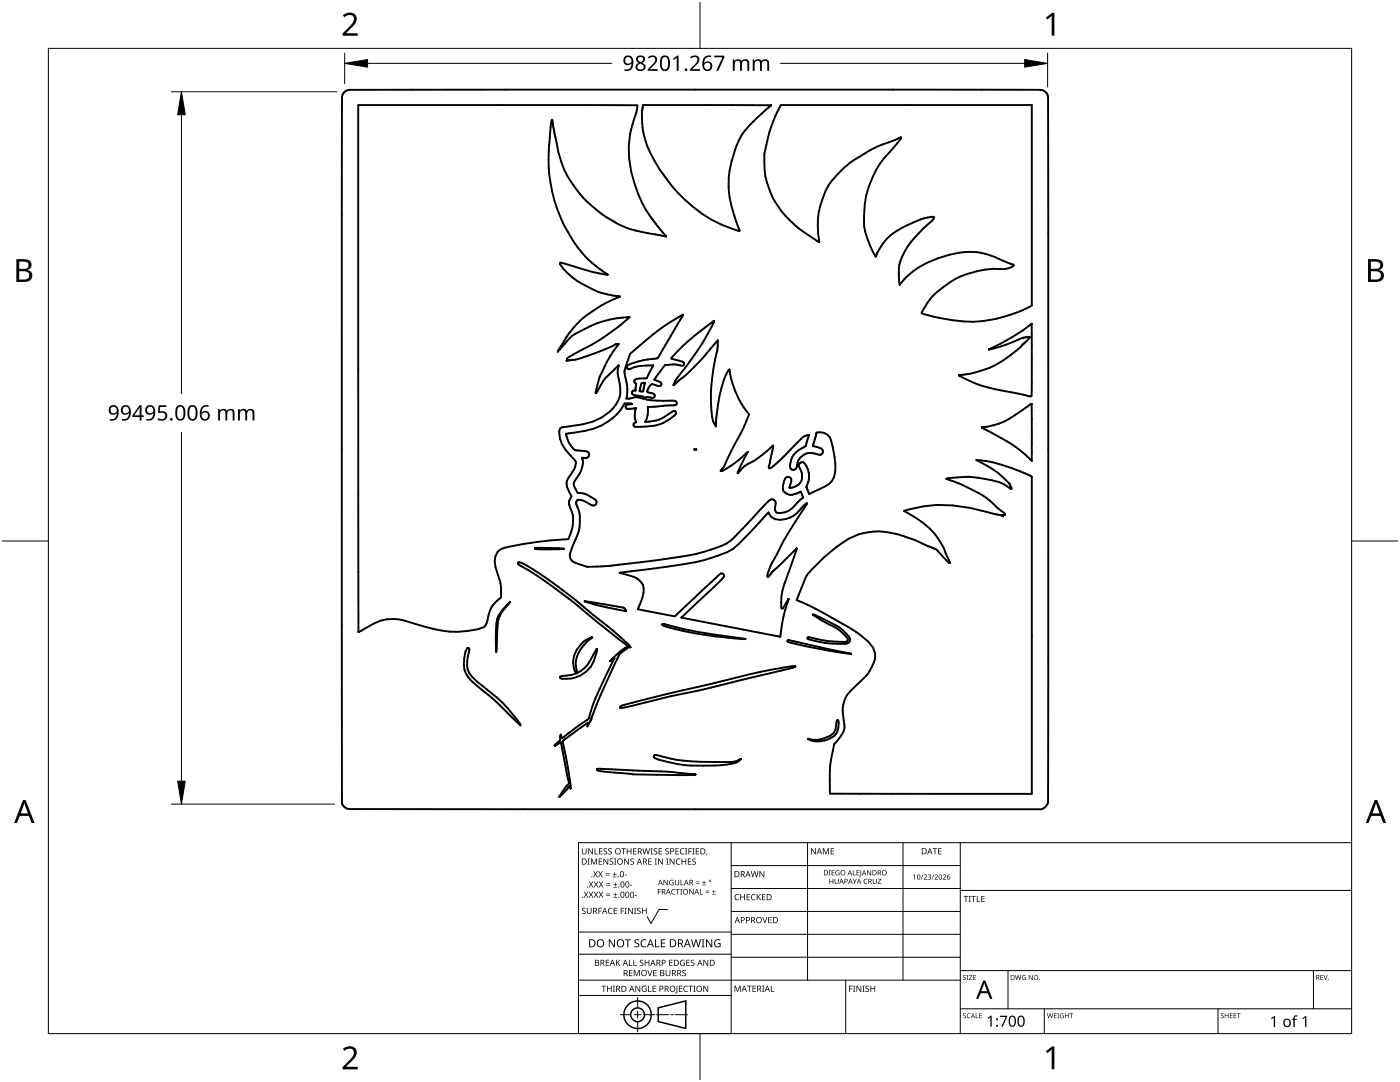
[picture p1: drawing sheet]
<svg xmlns="http://www.w3.org/2000/svg" width="279mm" height="216mm" viewBox="0 0 279 216" stroke-linecap="round" stroke-linejoin="round" font-family="sans-serif">
<g fill="none" stroke="#000" stroke-width=".38">
<path d="M68.8 18.3l1-.4h137.7a1.6 1.6 0 0 1 1.7 1.5v140.6l-.5 .9-.8 .6-138.2-.1a1.58 1.58 0 0 1-1.5-1.3l.1-140.8 .1-.4zM110.2 23.9l-.4 2.3a33.3 33.3 0 0 0 1.7 16.3 24.1 24.1 0 0 0 9.8 12.3M110.2 23.9h.1M110.2 23.9l.6 3.5a22.5 22.5 0 0 0 13.5 17.7 43.9 43.9 0 0 0 8 2l.6 .1M127 22.5l.2-1.4-.1-.1h-55.6v105.1M127 22.5a20.1 20.1 0 0 0 .4 16.3 32.1 32.1 0 0 0 5.4 8.2l.1 .2M153.9 21h-25.6v.3a16.1 16.1 0 0 0 2.3 10.7 33 33 0 0 0 11.4 11.8 27.9 27.9 0 0 0 5.5 2.3l.1-.1a30.2 30.2 0 0 1-2.2-8.8 19.8 19.8 0 0 1 3.2-11l1.7-1.9 3.6-3.3M153.9 21h.1M121.2 58.7l2.5 .5M121.3 54.8h-.1a50.5 50.5 0 0 1-9.3-2.4l-.1 .1a11.5 11.5 0 0 0 5.5 4.7 11.9 11.9 0 0 0 3.9 1.5M121.3 54.8h.1M123.7 59.2h-.1a24.2 24.2 0 0 0-9.2 6.3l-1.3 1.7-1.8 2.9"/>
<path d="M123.7 59.2h.1M132.9 47.2h.1M156.8 43.1a26.1 26.1 0 0 0 6.6 5.2M156.8 43.1a16.1 16.1 0 0 1-3.5-15.8 27.1 27.1 0 0 1 2.5-6.3h50.1v40a26.4 26.4 0 0 1-20.7 1.9l-1.2-.4a11.6 11.6 0 0 1 4.2-5.2 18.3 18.3 0 0 1 12.5-3.6l1-.3 .6-.4M163.5 48.3h-.1M163.5 48.3a15.5 15.5 0 0 1 6.4-16l1.2-.8a34.2 34.2 0 0 1 8.8-4l-1.6 2.1a18.6 18.6 0 0 0-5.6 16.6l.9 2.6 1.2 2.4M174.8 51.2h.1M186.2 43.2l-.4 .1a20.2 20.2 0 0 0-8.8 4.3 10.9 10.9 0 0 0-2.2 3.6M186.2 43.2l.2 .1-.2 .5a29 29 0 0 0-5.6 6.4 8.8 8.8 0 0 0-1 6.6 14.8 14.8 0 0 1 7.5-5.2 15.2 15.2 0 0 1 9.7-.9l1.8 .6 3.6 1.5 .1 .2M186.2 43.2h.1M111.3 70.1h.1M111.4 70.1h-.1"/>
<path d="M113.1 72h.1M113.1 72l1.4-.2a56.6 56.6 0 0 0 8.7-3.2h.3a22 22 0 0 0-4.6 9.8M113.2 71.8l-.1 .1M113.2 71.8h.1M113.2 71.7l.1 .1M113.3 71.8h.1M118.9 78.4v.1M123.4 72.9l-.3 .3a14.6 14.6 0 0 0-4.2 5.3M123.4 72.9h.1M123.5 72.9h.1M123.5 72.9l-.1 .5a5.8 5.8 0 0 0 .3 3.2 5.3 5.3 0 0 1-2.1 5.6 13.1 13.1 0 0 1-8 2.9l-1 .1a.89 .89 0 0 0-1 1.2 6.4 6.4 0 0 0 2.3 4.5l.8 .8a1.56 1.56 0 0 1-.2 2.1l-.6 .9a2.57 2.57 0 0 0-.3 3.4l.5 .9a2.08 2.08 0 0 0-.2 2.6 7.1 7.1 0 0 1-.5 6h-1a59.9 59.9 0 0 0-12.3 1.9 2.78 2.78 0 0 0-1.2 3.6l.5 1.6a9.2 9.2 0 0 1 .6 4.5 5.8 5.8 0 0 0-2.7 4.6l-.5 1.1-.3 .2a17.9 17.9 0 0 1-11.5 0l-2.1-.6a9.9 9.9 0 0 0-8.3-.1l-3.1 1.7M125.6 63.3h.1"/>
<path d="M125.6 63.3a21 21 0 0 0-11.9 4.1l-2.3 2.7M125.6 63.3a46.9 46.9 0 0 1-11.2 7.4l-1.2 .8v.2M126.6 76l.4 .6-.2 1.3M126.6 76h.1M126.8 77.9h-.3a.43 .43 0 0 0-.4 .4 .43 .43 0 0 0 .2 .4l.4 .2M126.8 77.9h.1M127.6 78l.7 .1M127.6 78h.1M128.3 78.1h.1M128.7 76.4h.1M128.7 76.4h-.2a.45 .45 0 0 0-.6 .3l-.3 1.3M128.7 76.4l-.4 1.7"/>
<path d="M130.4 72.9h.1M130.4 72.9l-1.3 2.6a4.4 4.4 0 0 0-2.4 .3l-.1 .2M130.6 75.8h.1M130.6 75.7v.1M130.6 75.8l1.3 .6a.43 .43 0 0 1-.2 .6l-1.6-.4-.2 .2-.5 .6-.2 .7 .1 .2 .7 .1a.53 .53 0 0 1 .7 .7 .53 .53 0 0 1-.9 .2h-.9l-.1 .3a21.4 21.4 0 0 0 5.9 .4 .46 .46 0 0 1 .4 .5 .46 .46 0 0 1-.6 .4l-5.2 .3a5 5 0 0 1-.5 3M134.4 76.8h.1M134.5 76.8h-.1M134.5 76.8a46.3 46.3 0 0 0 8.5-8.6l.3-.3a16.1 16.1 0 0 1-.8 5 30.7 30.7 0 0 0-.2 11.1l.6 1.1M136.3 62.8l-.2 .1a43.7 43.7 0 0 0-7.1 4.9l-3.2 2.8-.6 1.6a4.5 4.5 0 0 0-.2 4l.2 1.4-.2 1.9h.6a3.4 3.4 0 0 1 2.9 .1l-.1-.5-1.7-.2M136.3 62.8h.1M136.3 62.9l-5 8.5a20.8 20.8 0 0 0-6 1.5l-.2 .3 .2 .4a1.37 1.37 0 0 0 1.2-.3l1.5-.3 2.4-.1M136.3 62.8v.1"/>
<path d="M136.3 62.9h.1M142.5 64a39.7 39.7 0 0 0-8.5 7.6l2.2 .6 .3 .3a.39 .39 0 0 1-.4 .5l-1.5-.3-1.9 .2-2.1 2.8M142.5 64h.1M142.5 64a49.4 49.4 0 0 1-7.5 11.7l-.6 1.1M145.5 73.7l.1 .1M145.5 73.7v.1a20.8 20.8 0 0 0-2.4 8.5l-.2 2.8M145.6 73.8a18.4 18.4 0 0 0 3.9 8.9l-1.3 3.1-3.8 7.4-.6 .8a1.38 1.38 0 0 0 1.2-.5l2.3-1.6 1.9-1.7M191.4 74.9h.1M197.4 69.7h.1M205.4 67.2l-1.5 .3a27.3 27.3 0 0 1-6.5 2.2M205.4 67.2l.1 .1M205.4 67.2h.1"/>
<path d="M205.5 67.3h.1M205.5 67.3l-1 1.1a23.6 23.6 0 0 1-7.8 5.3 19.8 19.8 0 0 1-5.3 1.2M205.8 64.6a35.5 35.5 0 0 1-8.3 5l-.1 .1M205.9 64.6h-.1M205.9 64.6h.1M205.9 64.6v14.3l-.1 .2h-.3l-1.4-.4a48.9 48.9 0 0 1-10.1-2.4l-2.6-1.4M113 86.6a4.4 4.4 0 0 0 1.9 3.3h.5a2.89 2.89 0 0 1 2.1 .5 .75 .75 0 0 1-.2 .9 .75 .75 0 0 1-.9 .1l-.3-.1M113.1 86.5l-.1 .1M116.1 91.4a3.5 3.5 0 0 1-.6 3.4l-.5 .7a1.45 1.45 0 0 0-.1 2.1l.4 .7a5.1 5.1 0 0 1 3.7 1.7 .67 .67 0 0 1-.2 .8 .67 .67 0 0 1-.8 0l-1.9-1-.8-.1-.2 .3M116.1 91.3h.1M126.1 80.6l-.9 .1a.45 .45 0 0 0-.3 .6 .45 .45 0 0 0 .5 .3l1.5-.1M126.1 80.6h.1"/>
<path d="M126.1 80.6l-1.5-.1a10.8 10.8 0 0 1-7.8 5.5l-3.7 .5M126.9 81.5h.1M126.9 81.5v.1a4.7 4.7 0 0 0 0 2.7 .44 .44 0 0 0-.5 .4 .44 .44 0 0 0 .4 .5 10.3 10.3 0 0 0 7.7-2.2l.4-.6-.1-.3-.4-.1a9.2 9.2 0 0 1-5.3 2.2h-.3M128.8 84.2h.1M138.6 89.7h.1M138.6 89.6v.1M138.6 89.7v.1M138.6 89.6h.1M138.6 89.6h.2M138.7 89.7h.1M138.7 89.6h.1M138.7 89.6v.1"/>
<path d="M138.7 89.8h.1M138.7 89.6v.2M138.7 89.6l.1 .1M138.8 89.7h-.1M138.8 89.7h.1M138.8 89.6h.1M138.8 89.8h-.2M138.8 89.8h.1M138.8 89.6v.1M142.9 85.1h.1M147.2 94.4h.1M147.3 94.4h-.1"/>
<path d="M148.7 91.2l-1.5 3.2M149.2 90.2l-.5 1M149.2 90.2h.1M153.5 93.4h.1M154.3 88.9a22.5 22.5 0 0 1-5.6 4l-1.4 1.5M154.3 88.9h.1M154.3 88.9l-.9 4.2 .1 .3M157.6 97.3h.1M157.6 97.3l.2-.7a.94 .94 0 0 0-.3-1.4 .77 .77 0 0 0-1 .7l-.1 .6a1.55 1.55 0 0 0 .1 1.7 1.55 1.55 0 0 0 1.6 .5l1.7-.6M157.8 89.7l-3.5 3.3-.8 .4M159.8 98.1v.1M159.8 98.2l.4 1.1-1.2 1.1a4 4 0 0 1-4 1.9l-.3-.4v-.9a.87 .87 0 0 0 .1-.9 .87 .87 0 0 0-.8-.5 16.8 16.8 0 0 0-3.6 3.6l-3.2 3.4a9 9 0 0 1-5.3 3.1 74 74 0 0 1-13.9 2.5l-2.3 .2a59.4 59.4 0 0 1-8.5 .7l-2.3-.8a1.58 1.58 0 0 1-1-2.2l.7-1.8a8.9 8.9 0 0 0 .4-8l.1-.3"/>
<path d="M160.8 89h.1M160.9 97.2l.6 1.3M160.9 97.2h.1M160.9 97.2a4.3 4.3 0 0 0-.5-4.9 .65 .65 0 0 0-.8 .1 .65 .65 0 0 0-.1 .8 2.97 2.97 0 0 1 .2 3.2 2.71 2.71 0 0 1-2.1 .9M161.4 86.8l-.6 2.2M161.4 86.8l-.5 .1a3.8 3.8 0 0 0-1.9 1.6l-1.2 1.2M161.4 86.8h.1M161.5 98.5h.1M162.2 89h.1M162.2 89l.8 .2a1.26 1.26 0 0 1 1.2 .9 .86 .86 0 0 1-.6 .7 .86 .86 0 0 1-.9-.3 2.87 2.87 0 0 0-3.7 2.8 .68 .68 0 0 1-.9 .4 .68 .68 0 0 1-.4-.8 4.5 4.5 0 0 1 3.1-3.9M163 86.3l-.8 2.7M163 86.3h.1"/>
<path d="M163 86.3a2.32 2.32 0 0 1 2.9 1.6 18.8 18.8 0 0 1 .8 6.4 3.4 3.4 0 0 1-2 2.7l-3.2 1.5M188.9 95.5v.1M188.9 95.5a20.8 20.8 0 0 1 11.4 1.1l1.6 .9M188.9 95.6h.2a29.7 29.7 0 0 1 8.4 4.3l3.1 2.7v.1l-.5 .1M195.9 85.3a36.2 36.2 0 0 1 10 6.6M195.9 85.3h.1M201.9 97.3h.1M201.9 97.3l-.4-.6a16.6 16.6 0 0 0-6.7-4.9 24.7 24.7 0 0 1 8.9 2.3l2.2 1v63.3h-40.2a30.3 30.3 0 0 1 .8-9.9l1.3-1.7a3.1 3.1 0 0 0 .6-3l-.2-2.6M201.9 97.3v.2M201.9 97.5h.1M205.8 80.6a39.3 39.3 0 0 1-6.3 3.9l-2.5 .7-1.1 .1M205.8 80.6h.1"/>
<path d="M205.9 80.6h.1M205.9 80.6v11.3M205.9 91.9v.1M103.5 112.2l-.1 .3a4.4 4.4 0 0 0 2 1.3l1.6 1a206.7 206.7 0 0 1 15.4 11.9l2.9 2.2a18 18 0 0 0-3.5 3M103.5 112.2a2.67 2.67 0 0 1 1.7 .7 117.8 117.8 0 0 1 14.3 10.7l4.4 3.6 1.7 1.5 .2 .5M103.5 112.2h.1M112.5 109.5h.1M112.5 109.5l-4.9-.2h-.8l-.1 .2a22.4 22.4 0 0 0 5.8 0M116.7 120h.1M116.7 119.9l7.7 1.3 .6 .7M116.7 119.9v.1M123.7 114.3h.1"/>
<path d="M123.7 114.3l.3 .1a9.2 9.2 0 0 1 3.3 1.1 2.67 2.67 0 0 1 1.1 2.8l-.2 1.1-.9 2.1M157.4 119.5h.1M157.4 119.6a30.4 30.4 0 0 0-1.7 7.4M159 119.7h.1M159 109.4h.1M159 119.8a94.4 94.4 0 0 1 12.7 6.9l1.6 1.3a3.6 3.6 0 0 1 .7 5 9.4 9.4 0 0 1-2.9 3.5 6.5 6.5 0 0 0-2.9 4.7M159 109.4l-1.1 3.4a22.4 22.4 0 0 0-2 7.4v1l.3 .2 1.1-1.8M161 100.4l-.5 .4a6.5 6.5 0 0 1-4.8 2.9 2.15 2.15 0 0 1-2.3-1.5l-3.2 3.5a18.5 18.5 0 0 1-5.1 4.5l-4.4 1.5a171.7 171.7 0 0 1-17 2.6M161 100.4h.1M161 100.4v.1M161 100.5h.1M161 100.5a87.6 87.6 0 0 0-6.3 10.8l-1 1.8a2.65 2.65 0 0 0-.4 2l.9-1.1 4.8-4.6"/>
<path d="M189.5 112.3h-.2l-2.5-2.7-1.3-.5a28.1 28.1 0 0 0-10.2-3.1l-.9 .1a12.6 12.6 0 0 0-7.4 3 28.4 28.4 0 0 0-6.1 6l-1.9 4.6M189.5 112.3h.1M200.1 102.8l.1 .1M200.1 102.8h.1M200.2 102.9h.1M200.2 102.9v.1M200.2 103l-1.9-.5a29.3 29.3 0 0 0-16.9-.9l-1 .3a17.3 17.3 0 0 1 7.4 6.4l.5 1 1.2 3M200.2 103h.1M71.5 126.1h.1M99 130h.1M99.1 130h-.1M101.8 120.1h.1"/>
<path d="M101.8 120.1a6.9 6.9 0 0 0-2.8 5.6v4.3M101.8 120.2a7.2 7.2 0 0 0-2.6 5.9l-.1 3.9M114.9 134.1h.1M116.7 120l3.3 .9 5 1.1M118.2 127.2a4.8 4.8 0 0 0-2.2 1.3 4.4 4.4 0 0 0-1.1 5.6M118.2 127.2h.1M118.2 127.2a7.7 7.7 0 0 0-3.3 4.7l.2 2-.1 .2M119.1 129.5l-.7 1.2a6.3 6.3 0 0 1-6.2 4.2l-.4 .1v.3a6 6 0 0 0 7.2-5.1l.1-.7M119.1 129.5h.1M121.7 131.9h.1M121.8 131.9h-.1M122.6 131.4l-.8 .5"/>
<path d="M122.6 131.4h.1M122.6 131.4a73.4 73.4 0 0 0-4.9 11.3l-.3 .8-2.6 1.8-2.6 2-.3-.7-.1 1.1-1.1 1.1M125 122h.1M125 121.9v.1M125.8 129.2l-.3-.1-.7 .5a2.62 2.62 0 0 0-1.3 1.2l-3.7 8-1.8 4.8-.8 1.4M125.8 129.2h.1M127.3 121.6l7.4 1.4 8.1-7.6a1.93 1.93 0 0 1 1.3-1l.4 .4a3.6 3.6 0 0 1-1.5 1.8l-7 6.6M127.3 121.5v.1M136 123.2h.1M136 123.2l19.7 3.8M148.7 127.5h.1M148.7 127.5a95.4 95.4 0 0 1-16.2-3l-.3 .1 .2 .2a67.8 67.8 0 0 0 16.3 2.7"/>
<path d="M148.8 127.5h-.1M155.7 127h.1M162.2 122.7h.1M162.2 122.6a20.7 20.7 0 0 1 6 3.1l1.3 1.4 .2 .4a.94 .94 0 0 1-1.1 1h-1.4a19.7 19.7 0 0 1-6-1v-.2l.3-.2a20.8 20.8 0 0 0 7.6 .9l.1-.3a6.8 6.8 0 0 0-4-3.2zM169.8 130.4h.1M169.8 130.4l-12.4-2.7-.2 .1v.2a83.5 83.5 0 0 0 12.6 2.4M103.8 144.7h.1M103.9 144.7h-.1M103.9 144.7l-.5-.8a32.1 32.1 0 0 0-8.1-7.8 4.9 4.9 0 0 1-1.7-6.1l.1-.5-.4-.2a5.4 5.4 0 0 0 .5 6.3l.5 .5a76.7 76.7 0 0 1 9.5 8.6M103.9 144.7h.1M110.7 148.8h.1M111.6 158.9v.1"/>
<path d="M111.6 159h.1M111.7 159h.1M111.9 148.1l-1.2 .7M111.9 148.1h.1M111.9 148.1l1.7 8.2-2 2.6M113.6 157l-1.9 2M113.6 156.9v.1M113.6 156.9l.1 .1 .1 .3M113.8 157.3h.1M113.9 157.3h.1M117.2 145l.1-.8-4.5 3.3a.69 .69 0 0 0-.4 .9l.5 2.5a32 32 0 0 1 1 6.4M123.8 141a78.6 78.6 0 0 1 10.8-2.9l9.1-2.1a98.1 98.1 0 0 1 15-3.1l-.2 .2-.8 .3-17 4.1-6.9 1.4-9 2.2-.8 .2-.2-.1z"/>
<path d="M138.8 154.5l-1.6-.1a117.8 117.8 0 0 0-12-.7l-5.4-.3h-.6v.2a1.63 1.63 0 0 0 1.4 .4l5.7 .5 9 .2 3.5-.1M138.8 154.6h.1M138.8 154.5h.1M138.8 154.5v.1M147.8 151.5l-.3 .3a2.52 2.52 0 0 1-1.6 .6l-1 .2M147.8 151.5h.1M147.8 151.4l-1 .5a45.2 45.2 0 0 1-15.9-1.3l-.4 .2 .2 .5a28 28 0 0 0 11.9 1.5l2.3-.2M147.8 151.4h.1M147.8 151.4v.1M161.2 147.4h.1M167.2 143.7h.1M167.2 143.7l-.2 .1-.1 .3a2.87 2.87 0 0 1-2.5 3.2 5 5 0 0 1-3.2 .1"/>
<path d="M167.3 143.7a3.1 3.1 0 0 1-2.3 3.9 4.4 4.4 0 0 1-3.8-.2"/>
</g>
<circle cx="138.8" cy="89.7" r=".19" fill="#000"/>
<path d="M9.7 9.7h260v196.5h-260z" fill="none" stroke="#000" stroke-width=".2"/>
<path d="M139.7 .5v9.2M.5 108h9.2M269.7 108h9.2M139.7 206.2v9.2" fill="none" stroke="#000" stroke-width=".2"/>
<g fill="#000">
<path d="M68.4 3.1a1.64 1.64 0 0 1 2.8 .4 2.52 2.52 0 0 1-1.2 2.2l-.9 .9h2.3v.5h-3v-.4l1.2-1.2a1.95 1.95 0 0 0 .9-2.2 1.23 1.23 0 0 0-1.8 .1zM208.7 3.5l1.3-.9h.4v4.5h-.5v-4l-.9 .8zM68.4 209.3a1.64 1.64 0 0 1 2.8 .4 2.52 2.52 0 0 1-1.2 2.2l-.9 1h2.3v.5h-3v-.5l1.2-1.2a1.95 1.95 0 0 0 .9-2.1 1.23 1.23 0 0 0-1.8 .1zM208.7 209.8l1.3-1h.4v4.6h-.5v-4l-.9 .7z"/>
<path d="M3.3 51.7h1.3a1.28 1.28 0 0 1 1.7 1.3 1.04 1.04 0 0 1-.9 .9 1.23 1.23 0 0 1 1 1.5 1.23 1.23 0 0 1-1.5 .9h-1.6zM3.8 54.1v1.7h1a.86 .86 0 0 0 1-.9 .86 .86 0 0 0-1.1-.8zM3.8 52.2v1.4h.9a.78 .78 0 0 0 1-.7 .78 .78 0 0 0-1.1-.7z"/>
<path d="M273 51.7h1.3a1.28 1.28 0 0 1 1.7 1.3 1.04 1.04 0 0 1-.8 .9 1.23 1.23 0 0 1 1 1.5 1.23 1.23 0 0 1-1.6 .9h-1.6zM273.6 54.1v1.7h.9a.86 .86 0 0 0 1.1-.9 .86 .86 0 0 0-1.1-.8zM273.6 52.2v1.4h.8a.78 .78 0 0 0 1-.7 .78 .78 0 0 0-1.1-.7z"/>
<path d="M4.6 159.6h.5l1.8 4.6h-.6l-.6-1.4h-1.8l-.5 1.4h-.6zM4.8 160.2l-.7 2.1h1.5z"/>
<path d="M274.3 159.6h.6l1.7 4.6h-.6l-.5-1.4h-1.8l-.6 1.4h-.5zM274.6 160.2l-.7 2.1h1.4z"/>
</g>
<g fill="none" stroke="#000" stroke-width=".2">
<path d="M145.9 168.1v38.1h-30.5v-38.1h154.3M145.9 172.7h45.7M145.9 177.3h45.7M161.2 168.1v27.5M180.2 168.1v27.5M191.6 168.1v38.1M191.6 177.7h78.1M115.4 198.6h30.5M115.4 195.6h76.2M115.4 190.4h30.5M115.4 186h30.5M127.3 199v2.1"/>
<path d="M133.2 181.5h-1.7l-1.6 2.8-.7-1.4M145.9 181.9h45.7M145.9 186.4h45.7M145.9 191h45.7M168.8 195.6v10.6M191.6 193.7h78.1M201.2 193.7v7.6M262.1 193.7v7.6M123.8 202.5h2.1M126.6 202.5h1.3M127.3 201.8v1.4M127.3 203.8v2.1"/>
<path d="M128.6 202.5h2.1M131 202.5h2.4M133.8 202.5h.6M134.8 202.5h2.4M191.6 201.3h78.1M208.4 201.3v4.9M243.1 201.3v4.9"/>
</g>
<g fill="#000">
<path d="M116.1 169.3h.2v.8a.32 .32 0 0 0 .3 .3 .32 .32 0 0 0 .3-.3v-.8h.2v.8a.47 .47 0 0 1-.5 .4 .47 .47 0 0 1-.5-.5zM116.5 177.9h.2l.3 .5 .3-.5h.1l-.4 .6 .4 .6h-.1l-.3-.5-.4 .5h-.1l.4-.6zM117.3 171.3h.4l-.1 .1v1l.1 .1h-.4l.1-.1v-1zM117.4 169.3h.2l.6 1v-1h.1v1.2h-.1l-.7-1v1h-.1zM117.5 177.9h.2l.3 .5 .3-.5h.1l-.4 .6 .4 .6h-.1l-.4-.5-.3 .5h-.1l.4-.6zM117.5 175.9h.2l.3 .5 .3-.5h.1l-.4 .6 .5 .6h-.2l-.3-.5-.4 .5h-.1l.4-.6zM117.9 171.3h.3l.3 1 .4-1h.3v1.2h-.2v-1l-.4 1h-.1l-.4-1v1h-.2zM118.7 169.3h.1v1h.6v.2h-.7zM118.4 173.8h.1l.3 .5 .3-.5h.2l-.4 .6 .4 .7h-.1l-.4-.6-.3 .6h-.1l.4-.7zM118.5 177.9h.2l.2 .5 .3-.5h.2l-.4 .6 .4 .6h-.1l-.4-.5-.3 .5h-.1l.4-.6zM118.5 175.9h.2l.3 .5 .3-.5h.1l-.4 .6 .4 .6h-.1l-.3-.5-.4 .5h-.1l.4-.6zM119.5 171.3h.7v.1h-.6v.4h.5v.2h-.5v.4h.6v.1h-.7z"/>
<path d="M119.6 169.3h.6v.1h-.5v.4h.5v.1h-.5v.4h.5v.2h-.6zM119.4 173.8h.1l.3 .5 .3-.5h.2l-.4 .6 .4 .7h-.1l-.4-.6-.3 .6h-.2l.5-.7zM119.5 177.9h.1l.3 .5 .3-.5h.2l-.4 .6 .4 .6h-.1l-.4-.5-.3 .5h-.1l.4-.6zM119.5 175.9h.2l.3 .5 .3-.5h.1l-.4 .6 .4 .6h-.1l-.4-.5-.3 .5h-.1l.4-.6zM120.9 174.6h.8v.1h-.8zM120.9 174.2h.8v.1h-.8zM121 178.7h.8v.1h-.8zM121 178.3h.8v.1h-.8zM121 176.6h.8v.1h-.8zM121 176.3h.8v.1h-.8zM120.5 169.4l.4-.1h.3l-.1 .1a.25 .25 0 0 0-.4-.1 .25 .25 0 0 0 0 .4l.4 .3 .1 .2-.3 .3-.5-.1v-.1h.2a.27 .27 0 0 0 .4-.1 .27 .27 0 0 0-.3-.3l-.2-.2zM120.4 171.3h.2l.7 1-.1-1h.2v1.2h-.2l-.6-1v1h-.2z"/>
<path d="M121.4 169.4l.5-.1h.2v.1a.25 .25 0 0 0-.4-.1 .25 .25 0 0 0 0 .4l.4 .3v.2l-.2 .3-.5-.1v-.1h.1a.27 .27 0 0 0 .5-.1 .27 .27 0 0 0-.4-.3l-.2-.2zM122.3 174.9h.8v.2h-.8zM122.4 179h.8v.1h-.8zM122.4 177h.8v.1h-.8zM121.7 171.4l.4-.1 .3 .1-.1 .1a.25 .25 0 0 0-.4-.1 .25 .25 0 0 0 0 .4 .42 .42 0 0 1 .5 .5 .42 .42 0 0 1-.7 .2l-.1-.2 .2 .1a.27 .27 0 0 0 .5-.2 .27 .27 0 0 0-.4-.3l-.2-.2zM122.6 174h.1v.4h.4v.1h-.4v.4h-.1v-.4h-.3v-.1h.3zM122.7 178.1h.1v.4h.4v.1h-.4v.3h-.1v-.3h-.3v-.1h.3zM122.7 176.1h.2v.3h.3v.2h-.3v.3h-.2v-.3h-.3v-.2h.3zM122.6 171.3h.4l-.1 .1v1l.1 .1h-.4l.1-.1v-1zM124 169.3h.9v.1h-.4v1.1h-.1v-1.1h-.4zM124.7 174.5h.4v.2h-.4zM124.6 171.3h.1l.7 1v-1h.1v1.2h-.2l-.6-1v1h-.1z"/>
<path d="M125.7 176.6h.5v.1h-.5zM125.1 169.3h.1v.5h.7v-.5h.1v1.2h-.1v-.6h-.7v.6h-.1zM125.8 171.4l.5-.1 .2 .1v.1a.25 .25 0 0 0-.4-.1 .25 .25 0 0 0 0 .4 .42 .42 0 0 1 .4 .5 .42 .42 0 0 1-.7 .2v-.2l.1 .1a.27 .27 0 0 0 .5-.2 .27 .27 0 0 0-.4-.3l-.2-.2zM126.7 178.6h.4v.2h-.4zM126.4 169.3h.6v.1h-.5v.4h.5v.1h-.5v.4h.5v.2h-.6zM128.2 169.3h.2l.2 1 .3-1h.2l.2 1 .3-1h.1l-.3 1.2h-.1l-.3-1.1-.3 1.1h-.2zM129.4 171.3h.7v.1h-.6v.4h.5v.2h-.5v.4h.6v.1h-.7zM129.8 169.3h.5l-.2 .1v1l.2 .1h-.5l.2-.1v-1zM130.7 171.3h.4l-.1 .1v1l.1 .1h-.4l.1-.1v-1zM130.5 169.4l.4-.1h.3l-.1 .1a.25 .25 0 0 0-.4-.1 .25 .25 0 0 0 0 .4l.4 .3 .1 .2-.2 .3-.6-.1v-.1h.2a.27 .27 0 0 0 .4-.1 .27 .27 0 0 0-.3-.3l-.2-.2zM131.3 177.4h.6v.1h-.5v.4h.5v.1h-.5v.5h-.1zM131.4 169.3h.7v.1h-.5v.4h.5v.1h-.5v.4h.5v.2h-.7z"/>
<path d="M131.3 171.3h.2l.7 1v-1h.1v1.2h-.2l-.6-1v1h-.2zM132.4 175.6h.2l.6 .9v-.9h.1v1h-.2l-.6-.9v.9h-.1zM133 171.3h.4l-.1 .1v1l.1 .1h-.4l.1-.1v-1zM132.8 169.4l.4-.1h.3l-.1 .1a.25 .25 0 0 0-.3-.1 .25 .25 0 0 0 0 .4l.4 .3v.2l-.2 .3-.5-.1v-.1h.1a.27 .27 0 0 0 .5-.1 .27 .27 0 0 0-.4-.3l-.2-.2zM133.7 175.7l.5-.2 .2 .1v.1a.45 .45 0 0 0-.7 .4 .45 .45 0 0 0 .6 .4v-.3h-.2v-.1h.3v.5a.6 .6 0 0 1-.8-.1 .6 .6 0 0 1 .1-.8zM134.1 177.5l.4-.1h.3l-.1 .2a.44 .44 0 0 0-.6 .4 .44 .44 0 0 0 .6 .3 .52 .52 0 0 1-.7 0 .52 .52 0 0 1 .1-.8zM133.6 171.3h.2l.7 1v-1h.1v1.2h-.2l-.6-1v1h-.2zM134.9 177.4h.8v.1h-.4v1h-.1v-1h-.3zM135 171.5l.5-.2 .3 .1-.1 .1a.49 .49 0 0 0-.7 .4 .49 .49 0 0 0 .7 .5 .52 .52 0 0 1-.6 0 .52 .52 0 0 1-.2-.6zM134.8 169.3h.7v.1h-.6v.4h.5v.1h-.5v.4h.6v.2h-.7zM134.7 175.6h.1v.7a.28 .28 0 0 0 .3 .2 .28 .28 0 0 0 .3-.2v-.7h.1v.7a.42 .42 0 0 1-.4 .4 .42 .42 0 0 1-.4-.4zM135.8 175.6h.2v.9h.4v.1h-.6z"/>
<path d="M135.8 177.4h.3l-.1 .1v.9l.1 .1h-.3l.1-.1v-.9zM135.8 169.4l.4-.1h.4l-.1 .1h-.2a.49 .49 0 0 0-.4 .6 .49 .49 0 0 0 .7 .3 .52 .52 0 0 1-.7 .1 .52 .52 0 0 1-.2-.6zM136 171.3h.2v.5h.6v-.5h.1v1.2h-.1v-.5h-.6v.5h-.2zM136.7 169.3h.5l-.2 .1v1l.2 .1h-.5l.2-.1v-1zM137.4 169.3h.7v.1h-.6v.4h.5v.2h-.5v.5h-.1zM137.3 171.3h.7v.1h-.6v.4h.5v.2h-.5v.4h.6v.1h-.7zM137.6 177.4h.1l.6 .9v-.9h.1v1.1h-.1l-.6-.9v.9h-.1zM138.2 169.3h.4l-.1 .1v1l.1 .1h-.4l.1-.1v-1zM138.9 176.2h.7v.1h-.7zM138.9 175.9h.7v.1h-.7zM138.2 171.4l.4-.1 .3 .1-.1 .1a.25 .25 0 0 0-.4-.1 .25 .25 0 0 0 0 .4 .42 .42 0 0 1 .5 .5 .42 .42 0 0 1-.7 .2l-.1-.2 .2 .1a.27 .27 0 0 0 .5-.2 .27 .27 0 0 0-.4-.3l-.2-.2zM138.9 169.3h.6v.1h-.5v.4h.5v.1h-.5v.4h.5v.2h-.6z"/>
<path d="M139.7 177.4h.1v1h.5v.1h-.6zM140.1 176.5h.8v.1h-.8zM140.5 175.7h.1v.3h.3v.2h-.3v.3h-.1v-.3h-.4v-.2h.4zM140.8 178h.7v.2h-.7zM140.8 177.7h.7v.1h-.7zM141 170.3h.2l-.3 .4zM142.1 178.4h.7v.1h-.7zM142.4 177.6h.1v.3h.3v.1h-.3v.3h-.1v-.3h-.3v-.1h.3zM146.8 178.6l.4-.2 .3 .1v.1a.49 .49 0 0 0-.7 .4 .49 .49 0 0 0 .7 .5 .52 .52 0 0 1-.7 0 .52 .52 0 0 1-.2-.6zM147.7 178.4h.2v.5h.6v-.5h.2v1.2h-.2v-.5h-.6v.5h-.2zM149 178.4h.7v.1h-.5v.4h.4v.2h-.4v.4h.5v.1h-.7zM150 178.6l.5-.2 .3 .1-.1 .1a.49 .49 0 0 0-.7 .4 .49 .49 0 0 0 .8 .5 .52 .52 0 0 1-.7 0 .52 .52 0 0 1-.2-.6z"/>
<path d="M149.8 173.8h.2l.3 1.1 .2-1.1h.2l.3 1.1 .2-1.1h.2l-.3 1.2h-.2l-.3-1-.3 1h-.1zM151 178.4h.2v.6l.5-.6h.2l-.5 .5 .5 .7h-.2l-.4-.6-.1 .6h-.2zM151.6 173.8h.1l.7 1v-1h.1v1.2h-.1l-.7-1v1h-.1zM152.1 178.4h.7v.1h-.6v.4h.5v.2h-.5v.4h.6v.1h-.7zM161.8 169.3h.2l.7 1v-1h.1v1.2h-.2l-.6-1v1h-.2zM164.2 169.3h.2l.4 .9 .4-.9h.2v1.2h-.1v-1.1l-.4 1.1h-.1l-.4-1.1v1.1h-.2zM165.4 173.6h.4l-.2 .1v.9l.2 .1h-.4l.1-.1v-.9zM165.5 175.4h.2v.4h.5v-.4h.1v1h-.1v-.5h-.5v.5h-.2zM165.8 169.3h.6v.1h-.5v.4h.5v.1h-.5v.4h.5v.2h-.6zM166 173.6h.5v.2h-.4v.3h.4v.1h-.4v.3h.4v.2h-.5zM166.8 173.8l.4-.2 .3 .1v.1a.42 .42 0 0 0-.7 .3 .42 .42 0 0 0 .6 .4v-.3h-.2v-.1h.4v.5a.56 .56 0 0 1-.8-.1 .56 .56 0 0 1 0-.7zM166.6 175.4h.1v.6a.26 .26 0 0 0 .3 .3 .26 .26 0 0 0 .2-.3v-.6h.2v.6a.39 .39 0 0 1-.4 .4 .39 .39 0 0 1-.4-.4z"/>
<path d="M170.2 173.6h.1v.9h.5v.2h-.6zM170.2 175.4h.1l.3 .5 .2-.5h.2l-.4 .6v.4h-.1v-.4zM170.9 173.6h.6v.2h-.4v.3h.4v.1h-.4v.3h.4v.2h-.6zM171.7 173.6h.2v1.1l-.4 .2v-.1l.2-.1zM172.5 175.5l.4-.2 .2 .1v.1a.41 .41 0 0 0-.6 .4 .41 .41 0 0 0 .6 .3 .48 .48 0 0 1-.7 0 .48 .48 0 0 1 .1-.7zM173 173.6h.2l.5 .9v-.9h.2v1.1h-.2l-.5-.9v.9h-.2zM174.2 175.4h.1v.6a.26 .26 0 0 0 .3 .3 .26 .26 0 0 0 .2-.3v-.6h.2v.6a.39 .39 0 0 1-.4 .4 .39 .39 0 0 1-.4-.4zM175.2 175.4h.7l-.6 .9h.6v.1h-.7l.5-.9h-.5zM182.2 174.7l.4-.2v1h-.1v-.9l-.2 .2zM184.1 174.5h.2l-.4 1h-.1zM184.4 174.6a.37 .37 0 0 1 .5 0 .37 .37 0 0 1-.2 .6l-.2 .2h.5v.1h-.7l.3-.4a.27 .27 0 0 0 .3-.3 .27 .27 0 0 0-.4-.2zM185.2 174.6h.5l.1 .2-.2 .2a.32 .32 0 0 1 .2 .4 .32 .32 0 0 1-.5 .1l-.1-.1a.26 .26 0 0 0 .3 .1 .26 .26 0 0 0 .1-.4l-.3-.2a.23 .23 0 0 0 .3 0 .23 .23 0 0 0-.1-.4 .23 .23 0 0 0-.3 .2z"/>
<path d="M186.3 174.5h.1l-.4 1h-.1zM186.1 169.3h.9v.1h-.3v1.1h-.2v-1.1h-.4zM186.5 174.6a.37 .37 0 0 1 .6 0 .37 .37 0 0 1-.2 .6l-.2 .2h.5v.1h-.7l.3-.4a.27 .27 0 0 0 .2-.3 .27 .27 0 0 0-.3-.2zM187.2 169.3h.7v.1h-.5v.4h.5v.1h-.5v.4h.5v.2h-.7zM188.2 174.6a.37 .37 0 0 1 .5 0 .37 .37 0 0 1-.2 .6l-.2 .2h.5v.1h-.7l.3-.4a.27 .27 0 0 0 .3-.3 .27 .27 0 0 0-.4-.2zM192.3 178.8h.9v.1h-.3v1.1h-.2v-1.1h-.4zM193.3 178.8h.5l-.2 .1v1l.2 .1h-.5l.2-.1v-1zM193.8 178.8h1v.1h-.4v1.1h-.2v-1.1h-.4zM194.9 178.8h.2v1.1h.5v.1h-.7zM195.8 178.8h.7v.1h-.5v.4h.5v.1h-.5v.5h.5v.1h-.7zM116.2 181.3l.4-.2 .3 .1-.1 .1a.25 .25 0 0 0-.4-.1 .25 .25 0 0 0 0 .4l.4 .2 .1 .3-.3 .3-.5-.1v-.1h.2a.27 .27 0 0 0 .4-.1 .27 .27 0 0 0-.3-.3l-.2-.2zM117.1 181.1h.2v.8a.32 .32 0 0 0 .3 .3 .32 .32 0 0 0 .3-.3v-.8h.2v.8a.47 .47 0 0 1-.5 .5 .47 .47 0 0 1-.5-.5z"/>
<path d="M119.4 181.1h.7v.2h-.5v.4h.5v.1h-.5v.6h-.2zM120 196.7h1v.1h-.4v1.1h-.2v-1.1h-.4zM120.9 191.5h.7v.1h-.5v.4h.4v.2h-.4v.4h.5v.1h-.7zM121.5 181.3l.4-.2 .4 .1-.1 .1a.49 .49 0 0 0-.7 .5 .49 .49 0 0 0 .7 .4 .52 .52 0 0 1-.6 .1 .52 .52 0 0 1-.3-.6zM121.1 196.7h.2v.5h.6v-.5h.2v1.2h-.2v-.6h-.6v.6h-.2zM121.5 187.4h.2l.9 1.3v-1.3h.1v1.6h-.2l-.8-1.3v1.3h-.2zM122.3 196.7h.4l-.1 .1v1l.1 .1h-.4l.2-.1v-1zM122.5 181.1h.7v.2h-.6v.4h.5v.1h-.5v.4h.6v.2h-.7zM122.9 191.5h.2v.6l.5-.6h.2l-.5 .5 .5 .7h-.2l-.4-.6-.1 .6h-.2zM123.9 181.1h.6v.2h-.5v.4h.5v.1h-.5v.6h-.1zM124.7 181.1h.4l-.2 .2v.9l.2 .2h-.4l.1-.2v-.9zM124.7 187.4h1.2v.2h-.5v1.4h-.2v-1.4h-.5z"/>
<path d="M125.5 191.5h.2v1.1h.5v.1h-.7zM125.5 193.6h.7v.1h-.5v.4h.5v.1h-.5v.4h.5v.2h-.7zM125.3 181.1h.2l.7 1.1-.1-1.1h.2v1.3h-.2l-.6-1v1h-.2zM126.4 191.5h.2v1.1h.5v.1h-.7zM126.5 181.1h.5l-.2 .2v.9l.2 .2h-.5l.2-.2v-.9zM126.5 193.6h.2l.4 1 .4-1h.2v1.2h-.2v-1.1l-.4 1.1h-.1l-.4-1.1v1.1h-.1zM126.7 187.6l.3-.2 .6 .1-.2 .1a.33 .33 0 0 0-.6 .2 .33 .33 0 0 0 .4 .4 .47 .47 0 0 1 .4 .6 .47 .47 0 0 1-.7 .2h-.3v-.2h.2a.35 .35 0 0 0 .6-.2 .35 .35 0 0 0-.5-.4l-.3-.2zM126.8 196.7h.2l.6 1v-1h.2v1.2h-.2l-.7-1 .1 1h-.2zM127.2 181.3l.4-.2 .3 .1-.1 .1a.25 .25 0 0 0-.4-.1 .25 .25 0 0 0 0 .4l.4 .2 .1 .3-.3 .3-.5-.1v-.1h.2a.27 .27 0 0 0 .4-.1 .27 .27 0 0 0-.3-.3l-.2-.2zM127.7 191.6l.5-.1 .2 .1v.1a.25 .25 0 0 0-.4-.1 .25 .25 0 0 0 0 .4l.4 .2v.3l-.2 .2h-.5v-.2l.1 .1a.27 .27 0 0 0 .5-.2 .27 .27 0 0 0-.4-.3l-.2-.2zM128 187.6l.6-.2 .4 .1v.2a.64 .64 0 0 0-1 .5 .64 .64 0 0 0 1 .6v.2a.83 .83 0 0 1-1.1-.3 .83 .83 0 0 1 .1-1.1zM128.2 196.8l.6-.1 .2 .1v.1a.5 .5 0 0 0-.8 .4 .5 .5 0 0 0 .7 .5v-.4h-.3v-.1h.4v.6a.66 .66 0 0 1-.8-.2 .66 .66 0 0 1 0-.9z"/>
<path d="M128.1 181.1h.2v.6h.6v-.6h.2v1.3h-.2v-.6h-.6v.6h-.2zM129.2 193.6h.1l.4 1 .3-1h.2l-.4 1.2h-.2zM129.3 196.7h.2v1.1h.5v.1h-.7zM128.7 191.5h.1v.5h.6v-.5h.2v1.2h-.2v-.5h-.6v.5h-.1zM130.7 187.4h.2v1.4h.7v.2h-.9zM130.2 196.7h.7v.1h-.5v.4h.5v.1h-.5v.5h.5v.1h-.7zM130.4 193.6h.6v.1h-.5v.4h.5v.1h-.5v.4h.5v.2h-.6zM131.9 187.4h.9v.2h-.7v.5h.6v.2h-.6v.5h.7v.2h-.9zM132.8 193.6h.2v.7a.32 .32 0 0 0 .3 .4 .32 .32 0 0 0 .3-.4v-.7h.2v.7a.47 .47 0 0 1-.5 .5 .47 .47 0 0 1-.5-.5zM133.5 191.5h.7v.1h-.5v.4h.5v.2h-.5v.4h.5v.1h-.7zM135 196.7h.2v1.3l-.1 .2h-.3l-.1-.1 .3-.2zM135.5 196.7h.7v.1h-.5v.4h.4v.1h-.4v.5h.5v.1h-.7z"/>
<path d="M135.8 191.7l.5-.2 .4 .1-.1 .1a.5 .5 0 0 0-.8 .4 .5 .5 0 0 0 .7 .5v-.4h-.2v-.1h.4v.6a.66 .66 0 0 1-.9-.1 .66 .66 0 0 1 0-.9zM136.2 193.7l.4-.2 .3 .1-.1 .1a.25 .25 0 0 0-.4-.1 .25 .25 0 0 0 0 .4 .42 .42 0 0 1 .5 .6 .42 .42 0 0 1-.7 .2l-.1-.2h.2a.27 .27 0 0 0 .5-.1 .27 .27 0 0 0-.4-.3l-.2-.2zM136.5 196.8l.5-.1 .3 .1-.1 .1a.49 .49 0 0 0-.7 .4 .49 .49 0 0 0 .8 .4 .52 .52 0 0 1-.7 .1 .52 .52 0 0 1-.2-.6zM137 191.5h.7v.1h-.6v.4h.5v.2h-.5v.4h.6v.1h-.7zM137.4 196.7h.9v.1h-.4v1.1h-.1v-1.1h-.4zM137.9 191.6l.4-.1 .3 .1-.1 .1a.25 .25 0 0 0-.4-.1 .25 .25 0 0 0 0 .4l.4 .2 .1 .3-.2 .2h-.6v-.2l.2 .1a.27 .27 0 0 0 .5-.2 .27 .27 0 0 0-.4-.3l-.2-.2zM138.4 196.7h.4l-.1 .1v1l.1 .1h-.4l.1-.1v-1zM137.9 187.4h.2l.3 1.4 .4-1.4h.2l.4 1.4 .3-1.4h.2l-.4 1.6h-.2l-.4-1.3-.4 1.3h-.2zM140 187.4h.6l-.2 .2v1.3l.2 .1h-.6l.2-.1v-1.3zM140.4 196.7h.1l.7 1v-1h.1v1.2h-.1l-.7-1v1h-.1zM140.4 191.5h.2l.6 1v-1h.1v1.2h-.1l-.7-1v1h-.1zM140.9 187.4h.2l.9 1.3v-1.3h.2v1.6h-.3l-.8-1.3v1.3h-.2z"/>
<path d="M142.7 187.6l.7-.2 .4 .1-.1 .2a.65 .65 0 0 0-1 .5 .65 .65 0 0 0 .9 .6v-.4h-.3v-.2h.5v.7a.86 .86 0 0 1-1.1-.1 .86 .86 0 0 1 0-1.2zM146.6 196.7h.2l.4 1 .4-1h.2v1.2h-.1v-1.1l-.4 1.1h-.2l-.4-1.1v1.1h-.1zM149.1 196.7h.9v.1h-.4v1.1h-.1v-1.1h-.4zM150.2 196.7h.7v.1h-.6v.4h.5v.1h-.5v.5h.6v.1h-.7zM152.1 183h.2l.3 1 .4-1h.2l-.5 1.2h-.1zM152.1 196.7h.4l-.1 .1v1l.1 .1h-.4l.1-.1v-1zM153.8 196.7h.2v1.1h.5v.1h-.7zM153.3 183h.7v.1h-.5v.4h.5v.1h-.5v.5h.5v.1h-.7zM169.5 196.7h.6v.1h-.5v.5h.5v.1h-.5v.5h-.1zM170.2 196.7h.5l-.2 .1v1l.2 .1h-.5l.2-.1v-1zM170.9 196.7h.2l.6 1v-1h.2v1.2h-.2l-.6-1v1h-.2zM172.1 196.7h.5l-.2 .1v1l.2 .1h-.5l.2-.1v-1z"/>
<path d="M172.8 196.8l.4-.1h.2v.2a.25 .25 0 0 0-.4-.1 .25 .25 0 0 0 0 .4l.4 .2 .1 .3-.3 .2h-.5v-.2l.2 .1a.27 .27 0 0 0 .4-.2 .27 .27 0 0 0-.3-.3l-.3-.2zM173.7 196.7h.2v.5h.6v-.5h.2v1.2h-.2v-.6h-.6v.6h-.2zM192.2 194.7l.4-.1h.2l-.1 .1a.24 .24 0 0 0-.3 0 .24 .24 0 0 0-.1 .3 .24 .24 0 0 0 .4 .1l.1 .1-.1 .3h-.4l-.1-.1a.24 .24 0 0 0 .3 .1 .24 .24 0 0 0 .1-.3l-.4-.3zM192.9 194.6h.4l-.1 .1v.7l.1 .1h-.4l.1-.1v-.7zM193.4 194.6h.6l-.5 .8h.6v.1h-.7l.5-.8h-.5zM194.2 194.6h.6v.1h-.4v.3h.4v.1h-.4v.3h.4v.1h-.6zM202.6 194.6h.1l.2 .8 .2-.8h.2l.2 .8 .2-.8h.1l-.2 .9h-.2l-.2-.8-.2 .8h-.2zM204.1 194.7l.3-.1h.3l-.1 .1a.4 .4 0 0 0-.6 .4 .4 .4 0 0 0 .6 .3v-.3l-.2-.1h.3v.5a.53 .53 0 0 1-.7-.1 .53 .53 0 0 1 .1-.7zM205.3 194.6h.2l.5 .8v-.8h.1v.9h-.2l-.5-.8v.8h-.1zM263.5 194.6h.6v.1h-.5v.3h.4v.1h-.4v.3h.5v.1h-.6zM264.1 194.6h.2l.2 .8 .3-.8h.2l-.4 .9h-.1zM192.2 202.3l.4-.1h.2l-.1 .1a.24 .24 0 0 0-.3 0 .24 .24 0 0 0-.1 .3 .24 .24 0 0 0 .4 .1l.1 .2-.1 .2-.4 .1-.1-.2a.24 .24 0 0 0 .3 .1 .24 .24 0 0 0 .1-.3l-.4-.2z"/>
<path d="M193.1 202.3l.6-.1-.3 .1a.4 .4 0 0 0-.3 .5 .4 .4 0 0 0 .5 .2 .46 .46 0 0 1-.6 0 .46 .46 0 0 1 .1-.7zM194.7 202.2h.1v.8h.5v.2h-.6zM195.4 202.2h.6v.1h-.4v.3h.4v.1h-.4v.4h.4v.1h-.6zM197.1 203.1l.6-.4h.2v2.2h-.2v-1.9l-.5 .3zM199.5 202.7h1.5l-.9 2.2h-.3l.9-2h-1.2zM209 202.2h.1l.2 .8 .2-.8h.1l.3 .8 .2-.8h.1l-.3 1h-.1l-.2-.9-.3 .9h-.1zM210.3 202.2h.6v.1h-.4v.3h.3v.1h-.3v.4h.4v.1h-.6zM211 202.2h.4l-.2 .1v.8l.2 .1h-.4l.1-.1v-.8zM211.6 202.3l.7-.1-.1 .1a.4 .4 0 0 0-.6 .4 .4 .4 0 0 0 .6 .3v-.2l-.2-.2h.3v.5a.53 .53 0 0 1-.7-.1 .53 .53 0 0 1 0-.7zM212.5 202.2h.2v.4h.5v-.4h.1v1h-.1v-.5h-.5v.5h-.2zM213.4 202.2h.8v.1h-.3v.9h-.2v-.9h-.3zM243.7 202.3l.3-.1h.2v.1a.24 .24 0 0 0-.3 0 .24 .24 0 0 0-.1 .3 .24 .24 0 0 0 .3 .1l.1 .2-.1 .2-.4 .1-.1-.2a.24 .24 0 0 0 .4 .1 .24 .24 0 0 0 0-.3l-.3-.2z"/>
<path d="M244.4 202.2h.2v.4h.5v-.4h.1v1h-.1v-.5h-.5v.5h-.2zM245.4 202.2h.6v.1h-.4v.3h.4v.1h-.4v.4h.4v.1h-.6zM246.2 202.2h.5v.1h-.4v.3h.4v.1h-.4v.4h.4v.1h-.5zM246.8 202.2h.8v.1h-.3v.9h-.2v-.9h-.3zM253.7 203.2l.6-.5h.2v2.2h-.3v-1.9l-.4 .4zM258.2 202.7l.3-.1h.5l-.1 .3-.4-.1-.1 .2v.3h.4v.2h-.4v1.4h-.3v-1.4h-.3l.3-.2zM259.9 203.2l.6-.5h.2v2.2h-.2v-1.9l-.5 .4z"/>
<path d="M116.1 171.3h.4a.61 .61 0 0 1 .6 .6 .61 .61 0 0 1-.6 .6h-.4zM116.3 171.4v1h.1a.48 .48 0 0 0 .5-.5 .48 .48 0 0 0-.4-.5z"/>
<path d="M122.7 169.9a.61 .61 0 0 1 1.2 0 .61 .61 0 0 1-1.2 0zM123 169.5a.47 .47 0 0 0-.1 .7 .47 .47 0 0 0 .8 0v-.1a.45 .45 0 0 0-.1-.6 .45 .45 0 0 0-.6 0z"/>
<path d="M123.1 171.9a.61 .61 0 0 1 1.2 0 .61 .61 0 0 1-1.2 0zM123.5 171.5l-.2 .4a.45 .45 0 0 0 .7 .4 .45 .45 0 0 0 0-.8l-.2-.1z"/>
<path d="M123.9 173.9a.51 .51 0 0 1 .6 .1 .51 .51 0 0 1 0 .7 .44 .44 0 0 1-.6 .3 .44 .44 0 0 1-.2-.6zM123.9 174v.1a.48 .48 0 0 0 .3 .8 .53 .53 0 0 0 .2-.5 .53 .53 0 0 0-.4-.4z"/>
<path d="M124 178a.44 .44 0 0 1 .5 0 .44 .44 0 0 1 .1 .5 .46 .46 0 0 1-.4 .7 .46 .46 0 0 1-.4-.7zM124.1 178.1l-.1 .2a.45 .45 0 0 0 .3 .7 .53 .53 0 0 0 .2-.5 .53 .53 0 0 0-.4-.4z"/>
<path d="M124 176a.44 .44 0 0 1 .5 0 .44 .44 0 0 1 .1 .5 .46 .46 0 0 1-.4 .6 .46 .46 0 0 1-.4-.7zM124.1 176.1l-.1 .4a.31 .31 0 0 0 .2 .5 .31 .31 0 0 0 .3-.5l-.1-.4z"/>
<path d="M124.9 178a.5 .5 0 0 1 .7 .1 .5 .5 0 0 1 0 .6 .44 .44 0 0 1-.6 .4 .44 .44 0 0 1-.2-.6zM125 178.1a.48 .48 0 0 0-.1 .6 .48 .48 0 0 0 .4 .3l.1-.8-.2-.2z"/>
<path d="M124.9 176a.44 .44 0 0 1 .6 0 .44 .44 0 0 1 .1 .5 .46 .46 0 0 1-.5 .6 .46 .46 0 0 1-.3-.7zM125 176.1l-.1 .4a.31 .31 0 0 0 .3 .5 .31 .31 0 0 0 .2-.5v-.4z"/>
<path d="M125.9 178a.5 .5 0 0 1 .6 .1 .5 .5 0 0 1 0 .6 .44 .44 0 0 1-.5 .4 .44 .44 0 0 1-.2-.6zM126 178.1l-.1 .1a.48 .48 0 0 0 .4 .8 .53 .53 0 0 0 .2-.5 .53 .53 0 0 0-.5-.4z"/>
<path d="M127.3 169.3h.3a.35 .35 0 0 1 .5 .2 .35 .35 0 0 1-.3 .4l.4 .6h-.2l-.3-.5h-.3v.5h-.1zM127.4 169.4v.4h.2a.23 .23 0 0 0 .3-.2 .23 .23 0 0 0-.3-.2z"/>
<path d="M127.5 171.3h.2l.4 1.2h-.1l-.2-.4h-.4l-.2 .4h-.1zM127.6 171.5l-.2 .5h.4z"/>
<path d="M128.3 171.3h.3a.35 .35 0 0 1 .5 .2 .35 .35 0 0 1-.3 .5l.4 .5h-.2l-.3-.5h-.2v.5h-.2zM128.5 171.4v.5h.1a.23 .23 0 0 0 .3-.2 .23 .23 0 0 0-.3-.3z"/>
<path d="M131.7 175.5h.1l.5 1.1h-.2l-.1-.3h-.4l-.2 .3h-.1zM131.8 175.7l-.2 .5h.4z"/>
<path d="M132.1 177.4h.3a.31 .31 0 0 1 .4 .2 .31 .31 0 0 1-.2 .4l.3 .5h-.2l-.3-.5h-.2v.5h-.1zM132.2 177.5v.4h.2a.21 .21 0 0 0 .2-.2 .21 .21 0 0 0-.2-.2z"/>
<path d="M133.3 177.4h.1l.5 1.1h-.2l-.1-.4h-.4l-.2 .4h-.1zM133.4 177.5l-.2 .5h.4z"/>
<path d="M133.8 169.3h.6l.1 .2-.1 .4-.5 .1v.5h-.1zM133.9 169.4v.5a.29 .29 0 0 0 .5-.3 .29 .29 0 0 0-.5-.2z"/>
<path d="M136.9 175.5h.1l.4 1.1h-.1l-.1-.3h-.5l-.1 .3h-.1zM137 175.7l-.2 .5h.3z"/>
<path d="M136.2 177.9a.55 .55 0 0 1 1.1 0 .55 .55 0 0 1-1.1 0zM136.4 177.9a.45 .45 0 0 0 .9 0 .45 .45 0 0 0-.9 0z"/>
<path d="M137.6 175.6h.3a.31 .31 0 0 1 .4 .2 .31 .31 0 0 1-.2 .4l.3 .4h-.2l-.2-.4h-.3v.4h-.1zM137.7 175.7v.4h.2a.21 .21 0 0 0 .3-.2 .21 .21 0 0 0-.3-.2z"/>
<path d="M139 177.4h.1l.4 1.1h-.1l-.1-.4h-.5l-.1 .4h-.1zM139.1 177.5l-.2 .5h.3z"/>
<path d="M139.8 169.3h.4a.54 .54 0 0 1 .6 .6 .56 .56 0 0 1-.7 .6h-.3zM140 169.4v.9h.1a.48 .48 0 0 0 .5-.4 .48 .48 0 0 0-.4-.5z"/>
<path d="M141.4 175.8a.25 .25 0 0 1 .5 0 .25 .25 0 0 1-.5 0zM141.5 175.8a.15 .15 0 0 0 .3 0 .15 .15 0 0 0-.3 0z"/>
<path d="M146.6 173.8h.4a.61 .61 0 0 1 .6 .6 .61 .61 0 0 1-.7 .6h-.3zM146.8 174v.9h.1a.43 .43 0 0 0 .5-.5 .41 .41 0 0 0-.4-.4z"/>
<path d="M147.8 173.8h.4a.35 .35 0 0 1 .4 .3 .35 .35 0 0 1-.2 .4l.3 .5h-.2l-.3-.5h-.2v.5h-.2zM148 174v.4h.2a.23 .23 0 0 0 .3-.2 .23 .23 0 0 0-.3-.2z"/>
<path d="M149.2 173.8h.1l.5 1.2h-.1l-.2-.3h-.5l-.1 .3h-.2zM149.3 174l-.2 .5h.4z"/>
<path d="M153 178.4h.4a.55 .55 0 0 1 .6 .6 .56 .56 0 0 1-.6 .6h-.4zM153.2 178.5v1h.1a.48 .48 0 0 0 .5-.5 .48 .48 0 0 0-.4-.5z"/>
<path d="M163.4 169.2h.2l.5 1.3h-.2l-.2-.4h-.4l-.2 .4h-.1zM163.5 169.4l-.2 .6h.4z"/>
<path d="M164.4 173.6h.4a.51 .51 0 0 1 .5 .6 .51 .51 0 0 1-.6 .5h-.3zM164.6 173.7v.8h.3l.2-.2v-.4z"/>
<path d="M167.9 175.4h.1l.4 1h-.1l-.2-.3h-.4l-.1 .3h-.1zM167.9 175.5l-.1 .4h.3z"/>
<path d="M167.7 174.1a.51 .51 0 0 1 1 0 .51 .51 0 0 1-1 0zM167.9 174.1a.38 .38 0 0 0 .7 0 .38 .38 0 0 0-.7 0z"/>
<path d="M168.5 175.4h.5l.2 .2-.1 .3-.4 .1v.4h-.2zM168.7 175.5v.4a.25 .25 0 0 0 .4-.2 .25 .25 0 0 0-.4-.2z"/>
<path d="M169.5 173.6h.2l.4 1.1h-.2l-.1-.4h-.4l-.1 .4h-.2zM169.6 173.8l-.2 .4h.4z"/>
<path d="M169.7 175.4h.1l.4 1h-.2l-.1-.3h-.4l-.1 .3h-.1zM169.7 175.5l-.1 .4h.3z"/>
<path d="M171.4 175.4h.1l.4 1h-.1l-.2-.3h-.4l-.1 .3h-.1zM171.4 175.5l-.1 .4h.3z"/>
<path d="M172.4 173.6h.1l.4 1.1h-.1l-.2-.4h-.4l-.1 .4h-.1zM172.4 173.8l-.1 .4h.3z"/>
<path d="M173.3 175.4h.3a.29 .29 0 0 1 .4 .2 .29 .29 0 0 1-.2 .3l.2 .5h-.1l-.3-.4h-.2v.4h-.1zM173.4 175.5v.3h.2a.2 .2 0 0 0 .2-.1 .2 .2 0 0 0-.2-.2z"/>
<path d="M174.1 173.6h.3a.51 .51 0 0 1 .5 .6 .51 .51 0 0 1-.5 .5h-.3zM174.3 173.7v.8h.3l.2-.2v-.4z"/>
<path d="M175.2 173.6h.3a.29 .29 0 0 1 .3 .2 .29 .29 0 0 1-.2 .4l.3 .5h-.1l-.3-.5h-.2v.5h-.1zM175.3 173.7v.4h.2a.2 .2 0 0 0 .2-.2 .2 .2 0 0 0-.3-.2z"/>
<path d="M175.9 174.1a.55 .55 0 0 1 1.1 0 .55 .55 0 0 1-1.1 0zM176.1 174.1a.4 .4 0 0 0 .8 0 .4 .4 0 0 0-.8 0z"/>
<path d="M183.1 174.6h.4l.2 .5a.38 .38 0 0 1-.5 .4 .38 .38 0 0 1-.2-.6zM183.2 174.6l-.1 .2a.38 .38 0 0 0 .3 .6 .41 .41 0 0 0 .2-.5 .41 .41 0 0 0-.4-.3z"/>
<path d="M184 169.3h.3a.61 .61 0 0 1 .6 .6 .61 .61 0 0 1-.6 .6h-.3zM184.1 169.4v.9h.2a.43 .43 0 0 0 .5-.4 .41 .41 0 0 0-.5-.5z"/>
<path d="M185.5 169.2h.1l.5 1.3h-.1l-.2-.4h-.5l-.1 .4h-.2zM185.6 169.4l-.2 .6h.4z"/>
<path d="M187.5 174.6h.4l.1 .5a.38 .38 0 0 1-.4 .4 .38 .38 0 0 1-.3-.6zM187.5 174.6v.2a.38 .38 0 0 0 .3 .6 .41 .41 0 0 0 .1-.5 .41 .41 0 0 0-.4-.3z"/>
<path d="M189.1 174.6l.5-.1-.4 .2-.1 .3a.33 .33 0 0 1 .5 .1 .33 .33 0 0 1-.2 .5 .33 .33 0 0 1-.4-.4zM189.1 175.2a.22 .22 0 0 0 .4 0 .22 .22 0 0 0-.4 0z"/>
<path d="M118.4 181.1h.3a.35 .35 0 0 1 .4 .3 .35 .35 0 0 1-.2 .4l.3 .6h-.1l-.3-.5h-.3v.5h-.1zM118.5 181.3v.4h.2a.23 .23 0 0 0 .3-.2 .23 .23 0 0 0-.3-.2z"/>
<path d="M118.7 191.5h.4a.31 .31 0 0 1 .4 .2 .31 .31 0 0 1-.2 .4 .33 .33 0 0 1 .3 .4 .33 .33 0 0 1-.4 .2h-.5zM118.9 192.2v.4h.2a.23 .23 0 0 0 .3-.2 .23 .23 0 0 0-.3-.2zM118.9 191.6v.4h.2a.21 .21 0 0 0 .3-.2 .21 .21 0 0 0-.3-.2z"/>
<path d="M117.6 187.4h.5a.71 .71 0 0 1 .7 .8 .73 .73 0 0 1-.8 .8h-.4zM117.8 187.6v1.2h.2a.56 .56 0 0 0 .6-.6 .54 .54 0 0 0-.6-.6z"/>
<path d="M119.8 191.5h.4a.35 .35 0 0 1 .4 .3 .35 .35 0 0 1-.2 .4l.3 .5h-.2l-.3-.5h-.2v.5h-.2zM120 191.6v.5h.2a.23 .23 0 0 0 .3-.2 .23 .23 0 0 0-.3-.3z"/>
<path d="M119.3 187.6a.74 .74 0 0 1 .9-.1 .74 .74 0 0 1 .4 .7 .77 .77 0 0 1-1.1 .8 .77 .77 0 0 1-.3-1.3zM119.5 187.7l-.2 .5a.56 .56 0 0 0 .7 .6 .56 .56 0 0 0 .3-.9 .51 .51 0 0 0-.8-.2z"/>
<path d="M120.6 181.1h.2l.4 1.3h-.1l-.2-.4h-.4l-.2 .4h-.1zM120.7 181.3l-.2 .6h.4z"/>
<path d="M122.2 191.5h.1l.5 1.2h-.2l-.1-.3h-.5l-.2 .3h-.1zM122.2 191.7l-.2 .5h.4z"/>
<path d="M123 196.7h.3a.35 .35 0 0 1 .4 .2 .35 .35 0 0 1-.2 .5l.3 .5h-.1l-.3-.5h-.3v.5h-.1zM123.1 196.8v.5h.2a.23 .23 0 0 0 .3-.3 .23 .23 0 0 0-.3-.2z"/>
<path d="M123.3 187.6a.74 .74 0 0 1 .8-.1 .74 .74 0 0 1 .5 .7 .77 .77 0 0 1-1.1 .8 .77 .77 0 0 1-.3-1.3zM123.5 187.7l-.2 .5a.56 .56 0 0 0 .7 .6 .56 .56 0 0 0 .3-.9 .51 .51 0 0 0-.8-.2z"/>
<path d="M124.5 193.6h.3a.35 .35 0 0 1 .4 .2 .35 .35 0 0 1-.2 .4l.3 .6h-.1l-.3-.5h-.3v.5h-.1zM124.6 193.7v.4h.2a.23 .23 0 0 0 .3-.2 .23 .23 0 0 0-.3-.2z"/>
<path d="M124 196.7h.4a.54 .54 0 0 1 .6 .6 .56 .56 0 0 1-.6 .6h-.4zM124.2 196.8v1h.2a.48 .48 0 0 0 .5-.5 .48 .48 0 0 0-.5-.5z"/>
<path d="M124.7 191.5h.2l.4 1.2h-.1l-.2-.3h-.4l-.2 .3h-.1zM124.8 191.7l-.2 .5h.4z"/>
<path d="M126 196.7h.2l.4 1.2h-.1l-.2-.4h-.4l-.2 .4h-.1zM126.1 196.8l-.2 .6h.4z"/>
<path d="M127.9 194.2a.61 .61 0 0 1 1.2 0 .61 .61 0 0 1-1.2 0zM128.2 193.8l-.1 .4a.45 .45 0 0 0 .7 .4 .45 .45 0 0 0 0-.8l-.2-.1z"/>
<path d="M129.7 187.4h.2l.6 1.6h-.2l-.2-.5h-.6l-.2 .5h-.2zM129.8 187.6l-.2 .7h.5z"/>
<path d="M130.2 191.5h.2l.5 1.2h-.2l-.2-.3h-.4l-.2 .3h-.1zM130.3 191.7l-.2 .5h.4z"/>
<path d="M131 191.5h.4a.35 .35 0 0 1 .4 .3 .35 .35 0 0 1-.2 .4l.3 .5h-.2l-.3-.5h-.2v.5h-.2zM131.2 191.6v.5h.2a.23 .23 0 0 0 .2-.2 .23 .23 0 0 0-.3-.3z"/>
<path d="M131.8 193.6h.3a.31 .31 0 0 1 .4 .1 .31 .31 0 0 1-.2 .4 .33 .33 0 0 1 .3 .4 .33 .33 0 0 1-.4 .3h-.4zM131.9 194.2v.4h.3a.23 .23 0 0 0 .2-.2 .23 .23 0 0 0-.3-.2zM131.9 193.7v.4h.2a.21 .21 0 0 0 .3-.2 .21 .21 0 0 0-.3-.2z"/>
<path d="M131.6 196.7h.5l.3 .3-.1 .3-.5 .1v.5h-.2zM131.8 196.8v.5a.29 .29 0 0 0 .4-.2 .29 .29 0 0 0-.4-.3z"/>
<path d="M132.6 196.7h.4a.35 .35 0 0 1 .4 .2 .35 .35 0 0 1-.2 .5l.3 .5h-.2l-.3-.5h-.2v.5h-.2zM132.8 196.8v.5h.2a.23 .23 0 0 0 .3-.3 .23 .23 0 0 0-.3-.2z"/>
<path d="M132.1 191.5h.5l.2 .3-.1 .4-.5 .1v.4h-.1zM132.2 191.6v.5a.29 .29 0 0 0 .5-.2 .29 .29 0 0 0-.5-.3z"/>
<path d="M134.1 193.6h.3a.35 .35 0 0 1 .5 .2 .35 .35 0 0 1-.3 .4l.4 .6h-.2l-.3-.5h-.2v.5h-.2zM134.3 193.7v.4h.1a.23 .23 0 0 0 .3-.2 .23 .23 0 0 0-.3-.2z"/>
<path d="M133.5 197.3a.65 .65 0 0 1 1.3 0 .65 .65 0 0 1-1.3 0zM133.9 196.9a.47 .47 0 0 0-.1 .7 .47 .47 0 0 0 .7 0l.1-.1a.45 .45 0 0 0-.1-.6 .45 .45 0 0 0-.6 0z"/>
<path d="M133.7 187.4h.5a.71 .71 0 0 1 .8 .8 .73 .73 0 0 1-.9 .8h-.4zM133.9 187.6v1.2h.2a.56 .56 0 0 0 .6-.6 .54 .54 0 0 0-.6-.6z"/>
<path d="M135.2 193.6h.3a.35 .35 0 0 1 .4 .2 .35 .35 0 0 1-.2 .4l.3 .6h-.1l-.3-.5h-.3v.5h-.1zM135.3 193.7v.4h.2a.23 .23 0 0 0 .3-.2 .23 .23 0 0 0-.3-.2z"/>
<path d="M134.5 191.5h.4a.54 .54 0 0 1 .6 .6 .56 .56 0 0 1-.7 .6h-.3zM134.6 191.6v1h.2a.48 .48 0 0 0 .5-.5 .48 .48 0 0 0-.5-.5z"/>
<path d="M135.3 187.4h.4a.45 .45 0 0 1 .6 .3 .45 .45 0 0 1-.3 .6l.4 .7h-.2l-.4-.6h-.3v.6h-.2zM135.5 187.6v.6h.2a.3 .3 0 0 0 .4-.3 .3 .3 0 0 0-.4-.3z"/>
<path d="M137.1 187.4h.2l.6 1.6h-.2l-.2-.5h-.6l-.2 .5h-.2zM137.2 187.6l-.3 .7h.5z"/>
<path d="M139.6 191.5h.1l.5 1.2h-.1l-.2-.3h-.5l-.1 .3h-.2zM139.7 191.7l-.2 .5h.4z"/>
<path d="M138.9 197.3a.61 .61 0 0 1 1.2 0 .61 .61 0 0 1-1.2 0zM139.3 196.9a.47 .47 0 0 0-.1 .7 .47 .47 0 0 0 .7 0v-.1a.45 .45 0 0 0-.1-.6 .45 .45 0 0 0-.5 0z"/>
<path d="M141.7 191.5h.3a.54 .54 0 0 1 .6 .6 .56 .56 0 0 1-.6 .6h-.3zM141.8 191.6v1h.2a.48 .48 0 0 0 .5-.5 .48 .48 0 0 0-.5-.5z"/>
<path d="M147.1 183h.1l.5 1.2h-.2l-.1-.4h-.5l-.1 .4h-.2zM147.1 183.1l-.1 .6h.3z"/>
<path d="M147.9 183h.6l.1 .3-.1 .3-.5 .1v.5h-.1zM148 183.1v.5a.29 .29 0 0 0 .5-.2 .29 .29 0 0 0-.5-.3z"/>
<path d="M148.5 196.7h.1l.5 1.2h-.2l-.1-.4h-.5l-.2 .4h-.1zM148.5 196.8l-.2 .6h.4z"/>
<path d="M148.9 183h.5l.3 .3-.2 .3-.5 .1v.5h-.1zM149 183.1v.5a.29 .29 0 0 0 .5-.2 .29 .29 0 0 0-.5-.3z"/>
<path d="M149.9 183h.3a.35 .35 0 0 1 .5 .2 .35 .35 0 0 1-.3 .5l.4 .5h-.2l-.3-.5h-.2v.5h-.2zM150.1 183.1v.5h.1a.23 .23 0 0 0 .3-.3 .23 .23 0 0 0-.3-.2z"/>
<path d="M151.1 196.7h.4a.35 .35 0 0 1 .4 .2 .35 .35 0 0 1-.2 .5l.3 .5h-.2l-.3-.5h-.2v.5h-.2zM151.3 196.8v.5h.2a.23 .23 0 0 0 .2-.3 .23 .23 0 0 0-.2-.2z"/>
<path d="M150.8 183.6a.61 .61 0 0 1 1.2 0 .61 .61 0 0 1-1.2 0zM151.2 183.2a.47 .47 0 0 0-.1 .7 .47 .47 0 0 0 .7 0v-.1a.45 .45 0 0 0 0-.6 .45 .45 0 0 0-.6 0z"/>
<path d="M153.1 196.7h.1l.5 1.2h-.2l-.1-.4h-.5l-.2 .4h-.1zM153.1 196.8l-.2 .6h.4z"/>
<path d="M154.3 183h.3a.55 .55 0 0 1 .6 .6 .56 .56 0 0 1-.6 .6h-.3zM154.4 183.1v1h.2a.48 .48 0 0 0 .5-.5 .48 .48 0 0 0-.5-.5z"/>
<path d="M196.2 195.7h.4l1.5 3.6h-.5l-.5-1.1h-1.4l-.4 1.1h-.5zM196.4 196.1l-.5 1.7h1.1z"/>
<path d="M201.7 194.6h.3a.49 .49 0 0 1 .5 .5 .49 .49 0 0 1-.5 .4h-.3zM201.8 194.7v.7h.4l.1-.2v-.3z"/>
<path d="M206.2 195.1a.5 .5 0 0 1 1 0 .5 .5 0 0 1-1 0zM206.4 195a.4 .4 0 0 0 .8 0 .4 .4 0 0 0-.8 0z"/>
<path d="M262.7 194.6h.2a.28 .28 0 0 1 .4 .1 .28 .28 0 0 1-.2 .4l.3 .4h-.2l-.2-.4h-.2v.4h-.1zM262.8 194.7v.3h.1a.19 .19 0 0 0 .3-.2 .19 .19 0 0 0-.3-.1z"/>
<path d="M194.1 202.2l.5 1-.3-.3h-.3l-.3 .3zM194.2 202.3l-.2 .4h.3z"/>
<path d="M201.6 202.8a.79 .79 0 0 1 .9 0 .79 .79 0 0 1 .3 1 .8 .8 0 0 1-.8 1.1 .8 .8 0 0 1-.7-1.1zM201.7 203a1.42 1.42 0 0 0 .2 1.6 .59 .59 0 0 0 .6-.8 .57 .57 0 0 0-.1-.7 .57 .57 0 0 0-.6-.2z"/>
<path d="M203.3 202.8a.79 .79 0 0 1 1 0 .79 .79 0 0 1 .2 1 .8 .8 0 0 1-.7 1.1 .8 .8 0 0 1-.7-1.1zM203.5 203a1.42 1.42 0 0 0 .2 1.6 .59 .59 0 0 0 .5-.8 .57 .57 0 0 0 0-.7 .57 .57 0 0 0-.6-.2z"/>
<path d="M256.3 203.5a.77 .77 0 0 1 .9-.2 .77 .77 0 0 1 .4 .8 .81 .81 0 0 1-1.1 .8 .81 .81 0 0 1-.3-1.3zM256.6 203.6l-.2 .5a.52 .52 0 0 0 .6 .6 .52 .52 0 0 0 .3-.7 .48 .48 0 0 0-.2-.5 .48 .48 0 0 0-.5 .1z"/>
<circle cx="116.2" cy="179.1" r=".11"/>
<circle cx="117.2" cy="177" r=".11"/>
<circle cx="118.1" cy="175" r=".11"/>
<circle cx="123.4" cy="175" r=".11"/>
<circle cx="123.5" cy="179.1" r=".11"/>
<circle cx="123.5" cy="177" r=".11"/>
<circle cx="207.5" cy="195.5" r=".09"/>
<circle cx="265.1" cy="195.5" r=".09"/>
<circle cx="199" cy="204.7" r=".2"/>
<circle cx="199" cy="203.4" r=".2"/>
</g>
<g fill="none" stroke="#000" stroke-width=".3">
<path d="M131.4 201.1l5.5-1.4v5.5l-5.5-1.4z"/>
<circle cx="127.2" cy="202.5" r="2.73"/>
<circle cx="127.2" cy="202.5" r="1.37"/>
</g>
<path d="M34.2 18.3h33M68.8 10.6v6.1M73.4 12.6h48.7M204.5 12.6h-48.7M209.1 10.6v6.8M36.2 22.9v55.6M36.2 86.3v69.6M66.7 160.5h-32.5" fill="none" stroke="#000" stroke-width=".2"/>
<path d="M68.8 12.6l4.6-.7v1.5zM204.5 11.9l4.6 .7-4.6 .8zM36.2 18.3l.8 4.6h-1.6zM35.4 155.9h1.6l-.8 4.6z" fill="#000" stroke="#000" stroke-width=".2"/>
<g fill="#000">
<path d="M129.3 11.4a1.01 1.01 0 0 1 1.2-.4 1.01 1.01 0 0 1 .6 1.1l-.2 .5-1.2 1.2h1.6v.3h-2v-.3l1.1-1.1a.72 .72 0 0 0 .4-.7 .72 .72 0 0 0-.5-.6l-.8 .3zM134.3 11.7l.8-.6h.3v3h-.3v-2.6l-.6 .5zM137.7 11.4a1.01 1.01 0 0 1 1.2-.4 1.01 1.01 0 0 1 .7 1.1l-.3 .5-1.1 1.2h1.5v.3h-2v-.3l1.1-1.1a.72 .72 0 0 0 .4-.7 .72 .72 0 0 0-.4-.6l-.9 .3zM142.5 11.1h2.1v.3l-1.3 2.7h-.4l1.3-2.7h-1.7zM146.2 11.9h.3l.1 .3a.86 .86 0 0 1 1.4 0 .81 .81 0 0 1 .9-.4 .81 .81 0 0 1 .6 .9v1.4h-.4v-1.4a.56 .56 0 0 0-.6-.6 .56 .56 0 0 0-.4 .8v1.2h-.4v-1.4a.57 .57 0 0 0-.7-.6 .57 .57 0 0 0-.4 .9v1.1h-.4zM150.2 11.9h.3l.1 .3a.86 .86 0 0 1 1.4 0 .81 .81 0 0 1 .9-.4 .81 .81 0 0 1 .6 .9v1.4h-.4v-1.4a.56 .56 0 0 0-.6-.6 .56 .56 0 0 0-.5 .8v1.2h-.3v-1.4a.57 .57 0 0 0-.7-.6 .57 .57 0 0 0-.4 .9v1.1h-.4zM31.7 80.9h1.5v.3h-1.2l-.1 .9a1.02 1.02 0 0 1 1.5 .8 1.02 1.02 0 0 1-1.4 1l-.5-.1v-.4a.88 .88 0 0 0 .9 .3 .88 .88 0 0 0 .6-.9 .85 .85 0 0 0-1.3-.4l-.2-.1zM43.5 81.6h.3l.1 .3a.86 .86 0 0 1 1.4 .1 .81 .81 0 0 1 .9-.4 .81 .81 0 0 1 .6 .8v1.5h-.4v-1.5a.56 .56 0 0 0-.6-.5 .56 .56 0 0 0-.4 .7v1.3h-.4v-1.5a.57 .57 0 0 0-.7-.5 .57 .57 0 0 0-.4 .8v1.2h-.4zM47.5 81.6h.3l.1 .3a.86 .86 0 0 1 1.4 .1 .81 .81 0 0 1 .9-.4 .81 .81 0 0 1 .6 .8v1.5h-.4v-1.5a.56 .56 0 0 0-.7-.5 .56 .56 0 0 0-.4 .7v1.3h-.3v-1.5a.57 .57 0 0 0-.8-.5 .57 .57 0 0 0-.3 .8v1.2h-.4z"/>
<path d="M124.7 11.3a1.11 1.11 0 0 1 1.3 0 1.11 1.11 0 0 1 .4 1.3 1.38 1.38 0 0 1-1.8 1.5v-.3a1.01 1.01 0 0 0 1.1-.1 1.01 1.01 0 0 0 .3-1.1 .94 .94 0 0 1-1.4 .1 .94 .94 0 0 1 .1-1.4zM124.7 12a.7 .7 0 0 0 1.4 0 .7 .7 0 0 0-1.4 0z"/>
<path d="M127.1 11.4a.88 .88 0 0 1 1.1-.3 .88 .88 0 0 1 .4 1.1l-.4 .3a.87 .87 0 0 1 .6 1.2 .87 .87 0 0 1-1.2 .5 .82 .82 0 0 1-.8-.8 .82 .82 0 0 1 .7-.8l-.2-.1a.77 .77 0 0 1-.2-1.1zM127.2 13.4a.6 .6 0 0 0 1.2 0 .6 .6 0 0 0-1.2 0zM127.3 11.9a.51 .51 0 0 0 1 0 .51 .51 0 0 0-1 0z"/>
<path d="M132.1 11.3a1.05 1.05 0 0 1 1.2 0 1.05 1.05 0 0 1 .4 1.1 1.28 1.28 0 0 1-1.1 1.8 1.37 1.37 0 0 1-.9-1.8l.1-.6zM132.3 11.5a2.23 2.23 0 0 0 .1 2.3 .68 .68 0 0 0 .8-.1 .68 .68 0 0 0 .1-.8 1.17 1.17 0 0 0-.6-1.5z"/>
<path d="M140.6 11.4l.5-.3h.4h.4v.3a1.03 1.03 0 0 0-1.3 1.2 .95 .95 0 0 1 1.4 0 .95 .95 0 0 1-.2 1.4 1.13 1.13 0 0 1-1.3-.1 1.13 1.13 0 0 1-.3-1.3l.1-.7zM140.5 13.2a.66 .66 0 0 0 1.3 0 .66 .66 0 0 0-1.3 0z"/>
<path d="M21.9 81.1a1.06 1.06 0 0 1 1.3-.1 1.06 1.06 0 0 1 .5 1.2 1.42 1.42 0 0 1-1.8 1.7v-.3a1.01 1.01 0 0 0 1.1-.2 1.01 1.01 0 0 0 .3-1 .94 .94 0 0 1-1.4 .1 .94 .94 0 0 1 0-1.4zM22 81.8a.66 .66 0 0 0 1.3 0 .66 .66 0 0 0-1.3 0z"/>
<path d="M24.4 81.1a1.06 1.06 0 0 1 1.2-.1 1.06 1.06 0 0 1 .5 1.2 1.42 1.42 0 0 1-1.8 1.7v-.3a1.01 1.01 0 0 0 1.1-.2 1.01 1.01 0 0 0 .3-1 .94 .94 0 0 1-1.4 .1 .94 .94 0 0 1 .1-1.4zM24.4 81.8a.7 .7 0 0 0 1.4 0 .7 .7 0 0 0-1.4 0z"/>
<path d="M27.9 80.8h.3v2.1h.5v.3h-.5v.7h-.3v-.7h-1.5v-.3zM27.9 81.2l-1.1 1.7h1.1z"/>
<path d="M29.2 81.1a1.06 1.06 0 0 1 1.3-.1 1.06 1.06 0 0 1 .5 1.2 1.42 1.42 0 0 1-1.8 1.7v-.3a1.01 1.01 0 0 0 1-.2 1.01 1.01 0 0 0 .4-1 .94 .94 0 0 1-1.4 .1 .94 .94 0 0 1 0-1.4zM29.3 81.8a.66 .66 0 0 0 1.3 0 .66 .66 0 0 0-1.3 0z"/>
<path d="M35.4 81a1.05 1.05 0 0 1 1.2 0 1.05 1.05 0 0 1 .4 1.2v.2a1.18 1.18 0 0 1-1.1 1.5 1.37 1.37 0 0 1-.9-1.7l.1-.7zM35.6 81.3l-.2 .5v1.1a.6 .6 0 0 0 .6 .7 .6 .6 0 0 0 .6-.7 1.66 1.66 0 0 0-.5-1.7z"/>
<path d="M37.8 81a1.05 1.05 0 0 1 1.2 0 1.05 1.05 0 0 1 .4 1.2v.2a1.18 1.18 0 0 1-1.1 1.5 1.37 1.37 0 0 1-.9-1.7l.1-.7zM38 81.3l-.2 .5v1.1a.6 .6 0 0 0 .6 .7 .6 .6 0 0 0 .6-.7 1.66 1.66 0 0 0-.4-1.7z"/>
<path d="M40.3 81.2l.5-.3 .5-.1 .3 .1v.3a1.03 1.03 0 0 0-1.3 1.2 .95 .95 0 0 1 1.4-.1 .95 .95 0 0 1-.2 1.5 1.08 1.08 0 0 1-1.2-.1 1.08 1.08 0 0 1-.4-1.1l.1-.8zM40.2 83a.7 .7 0 0 0 1.4 0 .7 .7 0 0 0-1.4 0z"/>
<circle cx="136.9" cy="13.9" r=".27"/>
<circle cx="34.2" cy="83.7" r=".28"/>
</g>
</svg>
